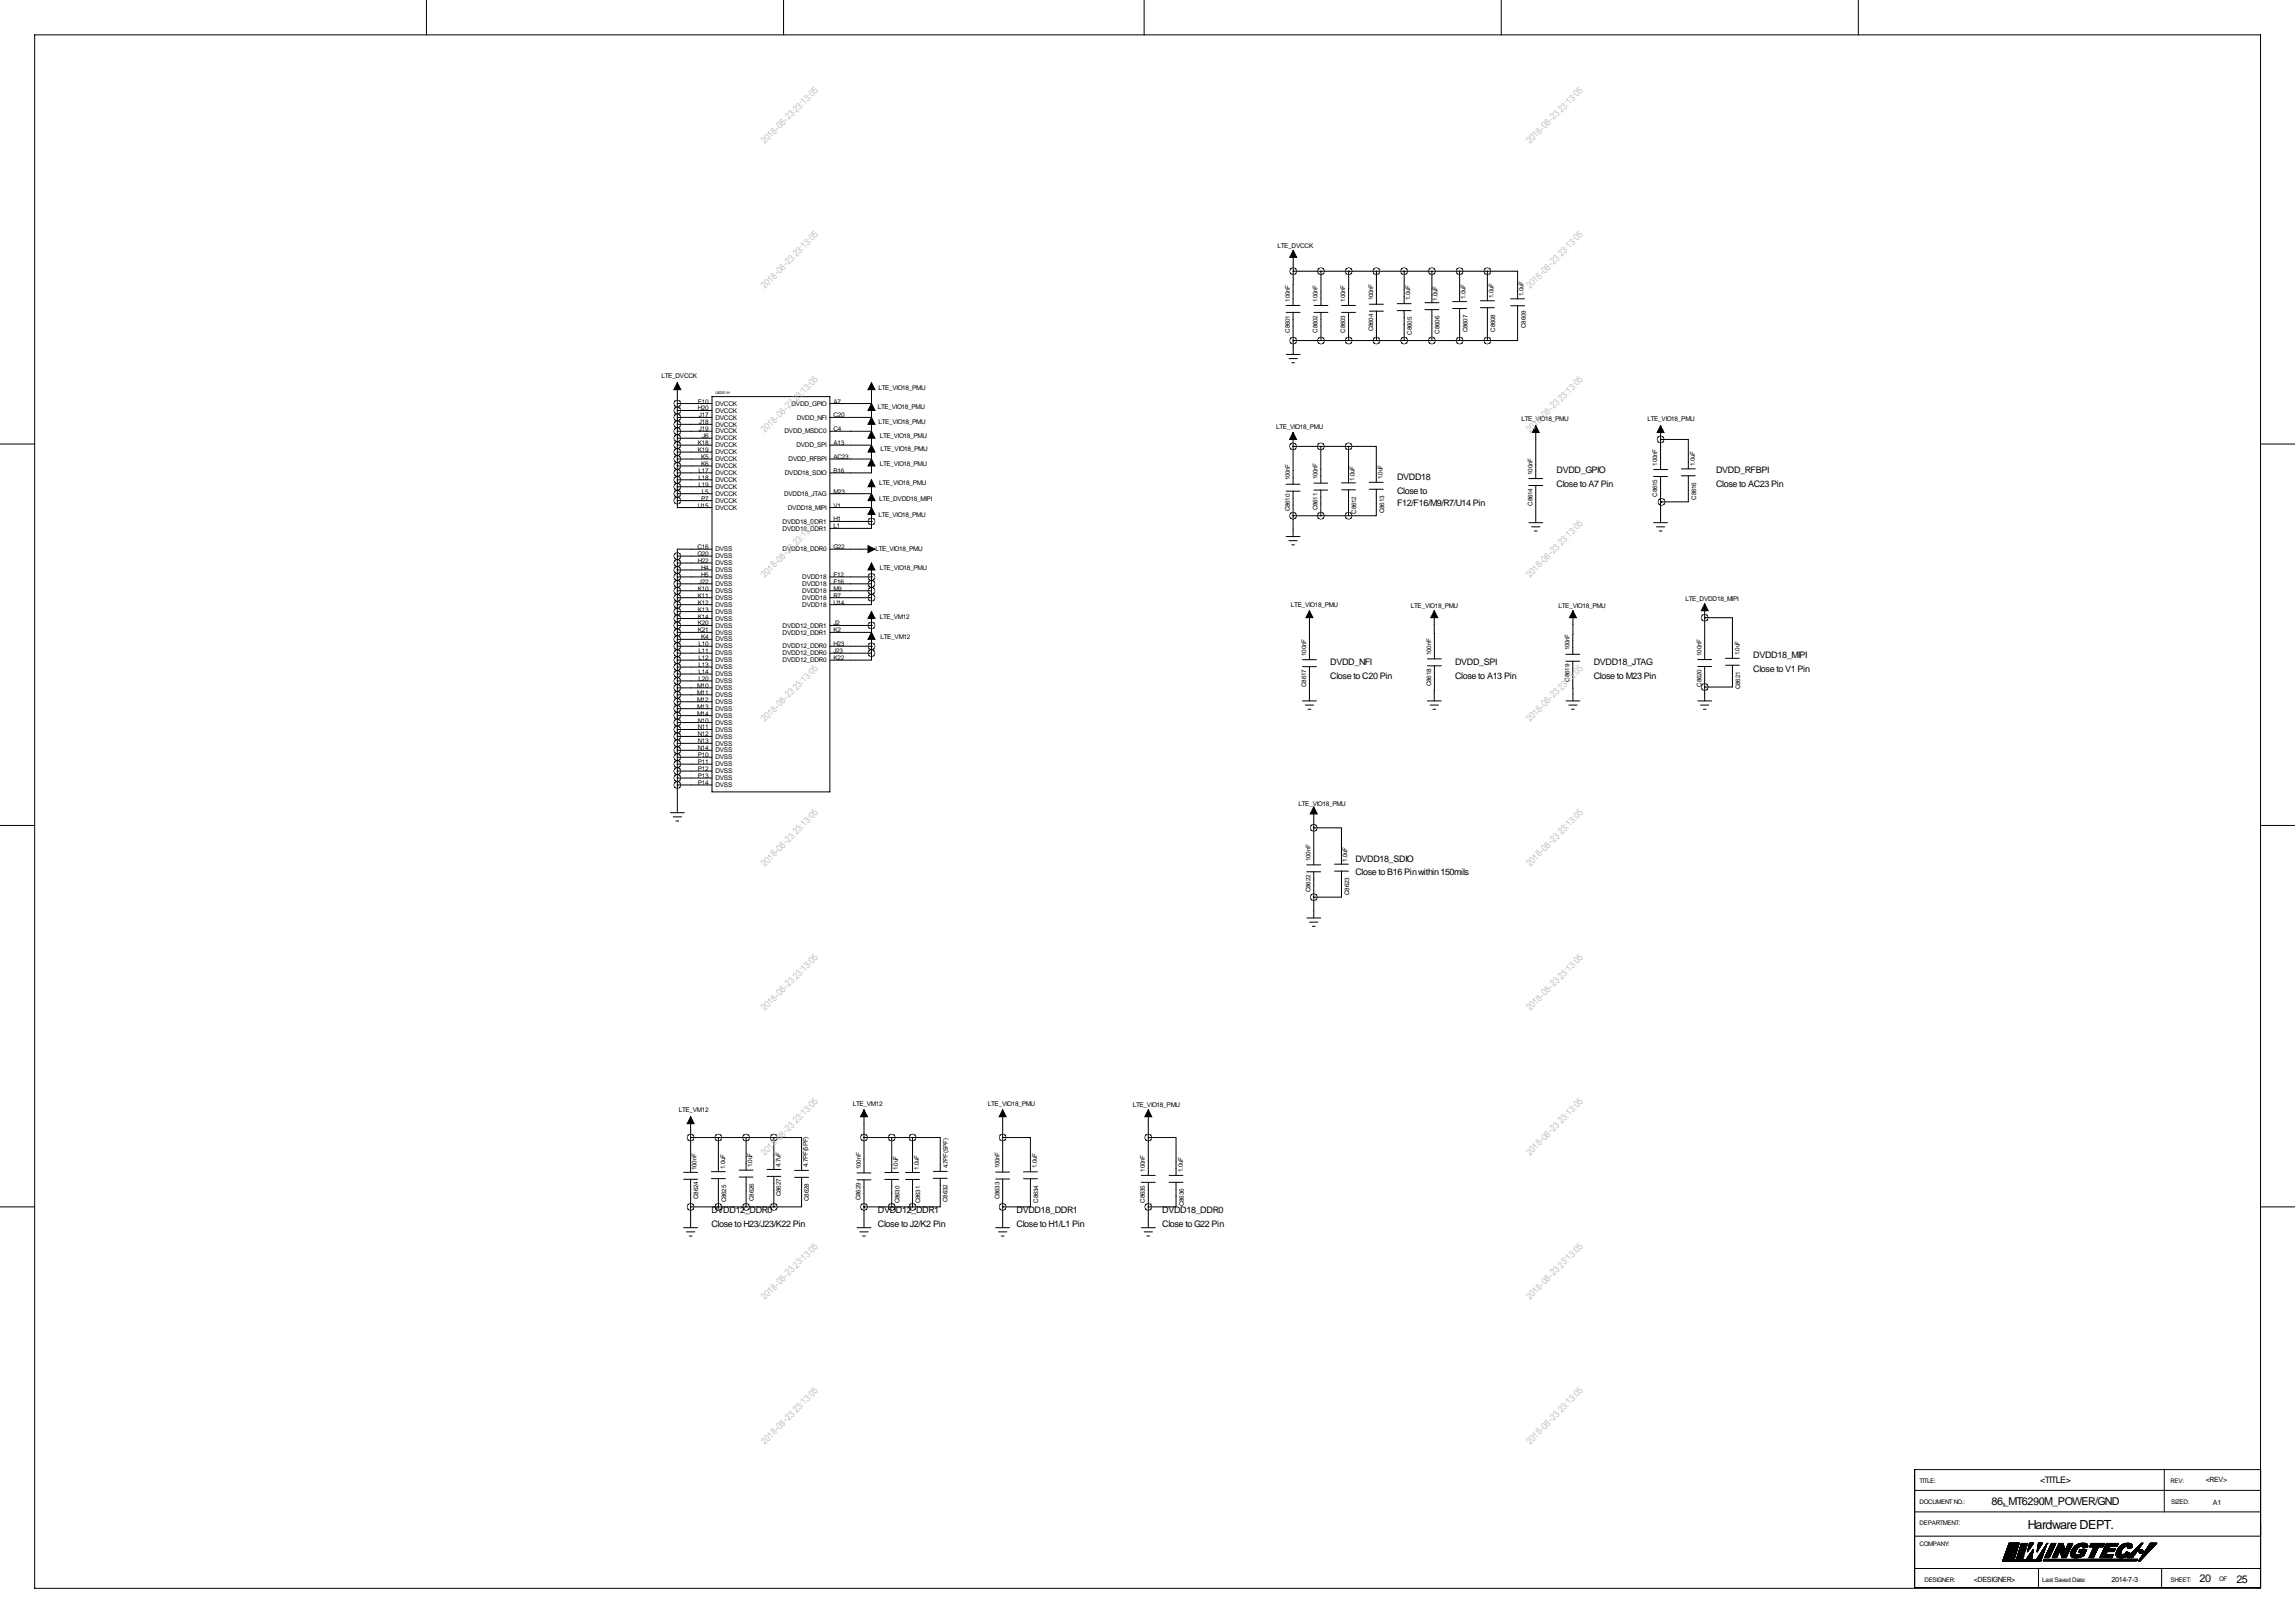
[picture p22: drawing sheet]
<svg xmlns="http://www.w3.org/2000/svg" width="841mm" height="594mm" viewBox="0 0 841 594" stroke-linecap="round" stroke-linejoin="round" font-family="sans-serif">
<defs><g id="words">
<text font-size="4.6" x="742.7" y="560.1">Hardware DEPT.</text>
<g font-size="4">
<text x="729.5" y="551.3">86_MT6290M_POWER/GND</text>
<text x="805.7" y="579.4">20</text>
<text x="819.2" y="579.7">25</text>
</g>
<g font-size="3.5" fill="#c0c0c0">
<text x="280.2" y="52.9" transform="rotate(-45 280.2 52.9)">2018-08-23 23:13:05</text>
<text x="560.4" y="52.9" transform="rotate(-45 560.4 52.9)">2018-08-23 23:13:05</text>
<text x="280.2" y="105.8" transform="rotate(-45 280.2 105.8)">2018-08-23 23:13:05</text>
<text x="560.4" y="105.8" transform="rotate(-45 560.4 105.8)">2018-08-23 23:13:05</text>
<text x="280.2" y="158.8" transform="rotate(-45 280.2 158.8)">2018-08-23 23:13:05</text>
<text x="560.4" y="158.8" transform="rotate(-45 560.4 158.8)">2018-08-23 23:13:05</text>
<text x="280.2" y="211.7" transform="rotate(-45 280.2 211.7)">2018-08-23 23:13:05</text>
<text x="560.4" y="211.7" transform="rotate(-45 560.4 211.7)">2018-08-23 23:13:05</text>
<text x="280.2" y="264.6" transform="rotate(-45 280.2 264.6)">2018-08-23 23:13:05</text>
<text x="560.4" y="264.6" transform="rotate(-45 560.4 264.6)">2018-08-23 23:13:05</text>
<text x="280.2" y="317.5" transform="rotate(-45 280.2 317.5)">2018-08-23 23:13:05</text>
<text x="560.4" y="317.5" transform="rotate(-45 560.4 317.5)">2018-08-23 23:13:05</text>
<text x="280.2" y="370.4" transform="rotate(-45 280.2 370.4)">2018-08-23 23:13:05</text>
<text x="560.4" y="370.4" transform="rotate(-45 560.4 370.4)">2018-08-23 23:13:05</text>
<text x="280.2" y="423.3" transform="rotate(-45 280.2 423.3)">2018-08-23 23:13:05</text>
<text x="560.4" y="423.3" transform="rotate(-45 560.4 423.3)">2018-08-23 23:13:05</text>
<text x="280.2" y="476.2" transform="rotate(-45 280.2 476.2)">2018-08-23 23:13:05</text>
<text x="560.4" y="476.2" transform="rotate(-45 560.4 476.2)">2018-08-23 23:13:05</text>
<text x="280.2" y="529.2" transform="rotate(-45 280.2 529.2)">2018-08-23 23:13:05</text>
<text x="560.4" y="529.2" transform="rotate(-45 560.4 529.2)">2018-08-23 23:13:05</text>
</g>
<g font-size="3.3">
<text x="570.2" y="173.3">DVDD_GPIO</text>
<text x="628.6" y="173.3">DVDD_RFBPI</text>
<text x="511.8" y="175.9">DVDD18</text>
<text x="570.2" y="178.4">Close to A7 Pin</text>
<text x="628.6" y="178.4">Close to AC23 Pin</text>
<text x="511.8" y="180.9">Close to</text>
<text x="511.8" y="185.3">F12/F16/M9/R7/U14 Pin</text>
<text x="487.3" y="243.7">DVDD_NFI</text>
<text x="533" y="243.7">DVDD_SPI</text>
<text x="583.8" y="243.7">DVDD18_JTAG</text>
<text x="642.2" y="241.1">DVDD18_MIPI</text>
<text x="487.3" y="248.8">Close to C20 Pin</text>
<text x="533" y="248.8">Close to A13 Pin</text>
<text x="583.8" y="248.8">Close to M23 Pin</text>
<text x="642.2" y="246.2">Close to V1 Pin</text>
<text x="496.5" y="315.6">DVDD18_SDIO</text>
<text x="496.5" y="320.6">Close to B16 Pin within 150mils</text>
<text x="260.6" y="444.2">DVDD12_DDR0</text>
<text x="260.6" y="449.3">Close to H23/J23/K22 Pin</text>
<text x="321.6" y="444.2">DVDD12_DDR1</text>
<text x="321.6" y="449.3">Close to J2/K2 Pin</text>
<text x="372.4" y="444.2">DVDD18_DDR1</text>
<text x="372.4" y="449.3">Close to H1/L1 Pin</text>
<text x="425.7" y="444.2">DVDD18_DDR0</text>
<text x="425.7" y="449.3">Close to G22 Pin</text>
<text x="747.3" y="543.2">&lt;TITLE&gt;</text>
</g>
<g font-size="2.6">
<text x="808" y="542.9">&lt;REV&gt;</text>
<text x="810.6" y="551.1">A1</text>
<text x="723" y="579.3">&lt;DESIGNER&gt;</text>
<text x="773.4" y="579.3">2014-7-3</text>
</g>
<g font-size="2.4">
<text x="468" y="90.8">LTE_DVCCK</text>
<text x="242.3" y="138.4">LTE_DVCCK</text>
<text x="321.8" y="142.8">LTE_VIO18_PMU</text>
<text x="255.6" y="147.8">E10</text>
<text x="262.1" y="148.6">DVCCK</text>
<text x="289.9" y="148.6">DVDD_GPIO</text>
<text x="305.3" y="147.8">A7</text>
<text x="321.5" y="149.9">LTE_VIO18_PMU</text>
<text x="255.6" y="150.3">H20</text>
<text x="256" y="152.9">J17</text>
<text x="256" y="155.4">J18</text>
<text x="262.1" y="151.1">DVCCK</text>
<text x="262.1" y="153.7">DVCCK</text>
<text x="291.8" y="153.7">DVDD_NFI</text>
<text x="305.3" y="152.9">C20</text>
<text x="321.8" y="155.5">LTE_VIO18_PMU</text>
<text x="557.3" y="154.1">LTE_VIO18_PMU</text>
<text x="603.5" y="154.4">LTE_VIO18_PMU</text>
<text x="256" y="158">J19</text>
<text x="257.2" y="160.5">J6</text>
<text x="262.1" y="156.2">DVCCK</text>
<text x="262.1" y="158.7">DVCCK</text>
<text x="262.1" y="161.3">DVCCK</text>
<text x="287.4" y="158.7">DVDD_MSDC0</text>
<text x="305.3" y="158">C4</text>
<text x="322.3" y="160.5">LTE_VIO18_PMU</text>
<text x="467.4" y="157">LTE_VIO18_PMU</text>
<text x="255.6" y="163">K18</text>
<text x="255.6" y="165.6">K19</text>
<text x="262.1" y="163.8">DVCCK</text>
<text x="262.1" y="166.4">DVCCK</text>
<text x="291.7" y="163.8">DVDD_SPI</text>
<text x="305.3" y="163">A13</text>
<text x="322.5" y="165.1">LTE_VIO18_PMU</text>
<text x="255.9" y="173.2">L17</text>
<text x="256.8" y="168.1">K5</text>
<text x="256.8" y="170.7">K6</text>
<text x="262.1" y="168.9">DVCCK</text>
<text x="262.1" y="171.4">DVCCK</text>
<text x="262.1" y="174">DVCCK</text>
<text x="287.5" y="174">DVDD18_SDIO</text>
<text x="288.9" y="168.9">DVDD_RFBPI</text>
<text x="305.3" y="173.2">B16</text>
<text x="305.3" y="168.1">AC23</text>
<text x="322.3" y="170.7">LTE_VIO18_PMU</text>
<text x="255.9" y="175.7">L18</text>
<text x="255.9" y="178.3">L19</text>
<text x="262.1" y="176.5">DVCCK</text>
<text x="262.1" y="179.1">DVCCK</text>
<text x="322" y="177.6">LTE_VIO18_PMU</text>
<text x="255.6" y="185.9">U15</text>
<text x="256.8" y="183.4">P7</text>
<text x="257.1" y="180.8">L5</text>
<text x="262.1" y="181.6">DVCCK</text>
<text x="262.1" y="184.1">DVCCK</text>
<text x="287.2" y="181.6">DVDD18_JTAG</text>
<text x="305.3" y="180.8">M23</text>
<text x="305.3" y="185.9">V1</text>
<text x="322" y="183.7">LTE_DVDD18_MIPI</text>
<text x="262.1" y="186.7">DVCCK</text>
<text x="286.7" y="191.8">DVDD18_DDR1</text>
<text x="288.6" y="186.7">DVDD18_MIPI</text>
<text x="305.3" y="191">H1</text>
<text x="321.8" y="189.2">LTE_VIO18_PMU</text>
<text x="286.7" y="194.3">DVDD18_DDR1</text>
<text x="305.3" y="193.5">L1</text>
<text x="255.5" y="201.1">C16</text>
<text x="255.5" y="203.7">G20</text>
<text x="262.1" y="201.9">DVSS</text>
<text x="286.7" y="201.9">DVDD18_DDR0</text>
<text x="305.3" y="201.1">G22</text>
<text x="320.7" y="201.9">LTE_VIO18_PMU</text>
<text x="255.6" y="206.2">H22</text>
<text x="256.8" y="208.8">H4</text>
<text x="262.1" y="204.5">DVSS</text>
<text x="262.1" y="207">DVSS</text>
<text x="262.1" y="209.5">DVSS</text>
<text x="322.3" y="208.8">LTE_VIO18_PMU</text>
<text x="256" y="213.8">J22</text>
<text x="256.8" y="211.3">H5</text>
<text x="262.1" y="212.1">DVSS</text>
<text x="262.1" y="214.6">DVSS</text>
<text x="293.9" y="212.1">DVDD18</text>
<text x="293.9" y="214.6">DVDD18</text>
<text x="305.3" y="211.3">F12</text>
<text x="305.3" y="213.8">F16</text>
<text x="255.6" y="216.4">K10</text>
<text x="255.6" y="218.9">K11</text>
<text x="255.6" y="221.5">K12</text>
<text x="262.1" y="217.2">DVSS</text>
<text x="262.1" y="219.7">DVSS</text>
<text x="293.9" y="217.2">DVDD18</text>
<text x="293.9" y="219.7">DVDD18</text>
<text x="305.3" y="216.4">M9</text>
<text x="305.3" y="218.9">R7</text>
<text x="305.3" y="221.5">U14</text>
<text x="617.4" y="220">LTE_DVDD18_MIPI</text>
<text x="255.6" y="224">K13</text>
<text x="255.6" y="226.5">K14</text>
<text x="262.1" y="222.2">DVSS</text>
<text x="262.1" y="224.8">DVSS</text>
<text x="262.1" y="227.3">DVSS</text>
<text x="293.9" y="222.2">DVDD18</text>
<text x="322.3" y="226.6">LTE_VM12</text>
<text x="472.9" y="222.3">LTE_VIO18_PMU</text>
<text x="516.8" y="222.8">LTE_VIO18_PMU</text>
<text x="570.9" y="222.5">LTE_VIO18_PMU</text>
<text x="255.6" y="229.1">K20</text>
<text x="255.6" y="231.6">K21</text>
<text x="262.1" y="229.9">DVSS</text>
<text x="262.1" y="232.4">DVSS</text>
<text x="286.7" y="229.9">DVDD12_DDR1</text>
<text x="286.7" y="232.4">DVDD12_DDR1</text>
<text x="305.3" y="229.1">J2</text>
<text x="305.3" y="231.6">K2</text>
<text x="322.5" y="234">LTE_VM12</text>
<text x="255.9" y="236.7">L10</text>
<text x="255.9" y="239.2">L11</text>
<text x="256.8" y="234.2">K4</text>
<text x="262.1" y="234.9">DVSS</text>
<text x="262.1" y="237.5">DVSS</text>
<text x="286.7" y="237.5">DVDD12_DDR0</text>
<text x="305.3" y="236.7">H23</text>
<text x="305.3" y="239.2">J23</text>
<text x="255.9" y="241.8">L12</text>
<text x="255.9" y="244.3">L13</text>
<text x="262.1" y="240">DVSS</text>
<text x="262.1" y="242.6">DVSS</text>
<text x="262.1" y="245.1">DVSS</text>
<text x="286.7" y="240">DVDD12_DDR0</text>
<text x="286.7" y="242.6">DVDD12_DDR0</text>
<text x="305.3" y="241.8">K22</text>
<text x="255.3" y="251.9">M10</text>
<text x="255.9" y="246.9">L14</text>
<text x="255.9" y="249.4">L20</text>
<text x="262.1" y="247.6">DVSS</text>
<text x="262.1" y="250.2">DVSS</text>
<text x="255.3" y="254.5">M11</text>
<text x="255.3" y="257">M12</text>
<text x="262.1" y="252.7">DVSS</text>
<text x="262.1" y="255.3">DVSS</text>
<text x="262.1" y="257.8">DVSS</text>
<text x="255.3" y="259.6">M13</text>
<text x="255.3" y="262.1">M14</text>
<text x="262.1" y="260.3">DVSS</text>
<text x="262.1" y="262.9">DVSS</text>
<text x="255.6" y="264.6">N10</text>
<text x="255.6" y="267.2">N11</text>
<text x="255.6" y="269.7">N12</text>
<text x="262.1" y="265.4">DVSS</text>
<text x="262.1" y="268">DVSS</text>
<text x="255.6" y="272.3">N13</text>
<text x="255.6" y="274.8">N14</text>
<text x="262.1" y="270.5">DVSS</text>
<text x="262.1" y="273">DVSS</text>
<text x="262.1" y="275.6">DVSS</text>
<text x="255.6" y="277.3">P10</text>
<text x="255.6" y="279.9">P11</text>
<text x="262.1" y="278.1">DVSS</text>
<text x="262.1" y="280.7">DVSS</text>
<text x="255.6" y="282.4">P12</text>
<text x="255.6" y="285">P13</text>
<text x="255.6" y="287.5">P14</text>
<text x="262.1" y="283.2">DVSS</text>
<text x="262.1" y="285.7">DVSS</text>
<text x="262.1" y="288.3">DVSS</text>
<text x="475.7" y="295.2">LTE_VIO18_PMU</text>
<text x="248.6" y="407.4">LTE_VM12</text>
<text x="312.4" y="404.9">LTE_VM12</text>
<text x="361.9" y="405.1">LTE_VIO18_PMU</text>
<text x="415" y="405.4">LTE_VIO18_PMU</text>
</g>
<g font-size="2.3">
<text x="472.4" y="110.5" transform="rotate(-90 472.4 110.5)">100nF</text>
<text x="482.7" y="110.5" transform="rotate(-90 482.7 110.5)">100nF</text>
<text x="492.8" y="110.5" transform="rotate(-90 492.8 110.5)">100nF</text>
<text x="503" y="110" transform="rotate(-90 503 110)">100nF</text>
<text x="516.6" y="109.9" transform="rotate(-90 516.6 109.9)">1.0uF</text>
<text x="526.6" y="110.1" transform="rotate(-90 526.6 110.1)">1.0uF</text>
<text x="536.8" y="109.5" transform="rotate(-90 536.8 109.5)">1.0uF</text>
<text x="547.1" y="109.1" transform="rotate(-90 547.1 109.1)">1.0uF</text>
<text x="558.1" y="108.4" transform="rotate(-90 558.1 108.4)">1.0uF</text>
<text x="472.4" y="121.9" transform="rotate(-90 472.4 121.9)">C8601</text>
<text x="482.7" y="121.9" transform="rotate(-90 482.7 121.9)">C8602</text>
<text x="492.8" y="121.9" transform="rotate(-90 492.8 121.9)">C8603</text>
<text x="503" y="121.4" transform="rotate(-90 503 121.4)">C8604</text>
<text x="517.2" y="122.5" transform="rotate(-90 517.2 122.5)">C8605</text>
<text x="527.4" y="122.2" transform="rotate(-90 527.4 122.2)">C8606</text>
<text x="537.5" y="121.8" transform="rotate(-90 537.5 121.8)">C8607</text>
<text x="547.7" y="121.4" transform="rotate(-90 547.7 121.4)">C8608</text>
<text x="558.9" y="120.1" transform="rotate(-90 558.9 120.1)">C8609</text>
<text x="561.3" y="173.9" transform="rotate(-90 561.3 173.9)">100nF</text>
<text x="607.1" y="170.6" transform="rotate(-90 607.1 170.6)">100nF</text>
<text x="620.8" y="170.6" transform="rotate(-90 620.8 170.6)">1.0uF</text>
<text x="472.4" y="176" transform="rotate(-90 472.4 176)">100nF</text>
<text x="482.6" y="175.6" transform="rotate(-90 482.6 175.6)">100nF</text>
<text x="496.1" y="176" transform="rotate(-90 496.1 176)">1.0uF</text>
<text x="506.4" y="175.6" transform="rotate(-90 506.4 175.6)">1.0uF</text>
<text x="561.3" y="185.3" transform="rotate(-90 561.3 185.3)">C8614</text>
<text x="607.1" y="181.9" transform="rotate(-90 607.1 181.9)">C8615</text>
<text x="621.3" y="183" transform="rotate(-90 621.3 183)">C8616</text>
<text x="472.4" y="187.3" transform="rotate(-90 472.4 187.3)">C8610</text>
<text x="482.6" y="186.9" transform="rotate(-90 482.6 186.9)">C8611</text>
<text x="496.8" y="188.1" transform="rotate(-90 496.8 188.1)">C8612</text>
<text x="507" y="187.9" transform="rotate(-90 507 187.9)">C8613</text>
<text x="524.2" y="239.9" transform="rotate(-90 524.2 239.9)">100nF</text>
<text x="574.9" y="238.2" transform="rotate(-90 574.9 238.2)">100nF</text>
<text x="478.4" y="240.2" transform="rotate(-90 478.4 240.2)">100nF</text>
<text x="623.2" y="240.2" transform="rotate(-90 623.2 240.2)">100nF</text>
<text x="637.2" y="240" transform="rotate(-90 637.2 240)">1.0uF</text>
<text x="478.4" y="251.6" transform="rotate(-90 478.4 251.6)">C8617</text>
<text x="524.2" y="251.3" transform="rotate(-90 524.2 251.3)">C8618</text>
<text x="574.9" y="249.6" transform="rotate(-90 574.9 249.6)">C8619</text>
<text x="623.2" y="251.5" transform="rotate(-90 623.2 251.5)">C8620</text>
<text x="637.4" y="252.4" transform="rotate(-90 637.4 252.4)">C8621</text>
<text x="480" y="315.4" transform="rotate(-90 480 315.4)">100nF</text>
<text x="493.5" y="315.6" transform="rotate(-90 493.5 315.6)">1.0uF</text>
<text x="480" y="326.7" transform="rotate(-90 480 326.7)">C8622</text>
<text x="494.2" y="327.8" transform="rotate(-90 494.2 327.8)">C8623</text>
<text x="255.1" y="428.5" transform="rotate(-90 255.1 428.5)">100nF</text>
<text x="265.6" y="428.2" transform="rotate(-90 265.6 428.2)">1.0uF</text>
<text x="275.5" y="427.5" transform="rotate(-90 275.5 427.5)">1.0uF</text>
<text x="285.9" y="427.4" transform="rotate(-90 285.9 427.4)">4.7uF</text>
<text x="296" y="427.4" transform="rotate(-90 296 427.4)">4.7PF(5PF)</text>
<text x="315.3" y="428.2" transform="rotate(-90 315.3 428.2)">100nF</text>
<text x="328.8" y="428.7" transform="rotate(-90 328.8 428.7)">1.0uF</text>
<text x="336.6" y="428.4" transform="rotate(-90 336.6 428.4)">1.0uF</text>
<text x="347.2" y="427.9" transform="rotate(-90 347.2 427.9)">4.7PF(5PF)</text>
<text x="366.1" y="427.9" transform="rotate(-90 366.1 427.9)">100nF</text>
<text x="379.7" y="427.8" transform="rotate(-90 379.7 427.8)">1.0uF</text>
<text x="419.4" y="429.1" transform="rotate(-90 419.4 429.1)">100nF</text>
<text x="433.2" y="429.2" transform="rotate(-90 433.2 429.2)">1.0uF</text>
<text x="255.7" y="439.1" transform="rotate(-90 255.7 439.1)">C8624</text>
<text x="266" y="440.4" transform="rotate(-90 266 440.4)">C8625</text>
<text x="276.1" y="439.9" transform="rotate(-90 276.1 439.9)">C8626</text>
<text x="286" y="438.1" transform="rotate(-90 286 438.1)">C8627</text>
<text x="296.3" y="439.9" transform="rotate(-90 296.3 439.9)">C8628</text>
<text x="315.3" y="439.6" transform="rotate(-90 315.3 439.6)">C8629</text>
<text x="329.5" y="440.7" transform="rotate(-90 329.5 440.7)">C8630</text>
<text x="337.1" y="440.7" transform="rotate(-90 337.1 440.7)">C8631</text>
<text x="347.1" y="440.2" transform="rotate(-90 347.1 440.2)">C8632</text>
<text x="366.1" y="439.3" transform="rotate(-90 366.1 439.3)">C8633</text>
<text x="380.3" y="440.5" transform="rotate(-90 380.3 440.5)">C8634</text>
<text x="419.4" y="440.5" transform="rotate(-90 419.4 440.5)">C8635</text>
<text x="433.6" y="441.8" transform="rotate(-90 433.6 441.8)">C8636</text>
<text x="703.1" y="543.3">TITLE:</text>
<text x="795.1" y="543.1">REV:</text>
<text x="703.1" y="550.9">DOCUMENT NO.:</text>
<text x="795.3" y="550.9">SIZED:</text>
<text x="703.1" y="558.6">DEPARTMENT:</text>
<text x="703.1" y="566.2">COMPANY:</text>
<text x="704.9" y="579.4">DESIGNER:</text>
<text x="748.1" y="579.4">Last Saved Date:</text>
<text x="795.1" y="579.4">SHEET:</text>
<text x="812.9" y="579.1">OF</text>
</g>
<text font-size="1.4" x="262.1" y="144.2">U8201-H</text>
</g></defs>
<circle cx="734.1" cy="551.3" r=".15" fill="#000"/>
<g fill="none" stroke="#000" stroke-width=".37">
<path d="M12.7 12.8h815.3v568.9h-815.3zM156.2 .1v12.7M287 .1v12.7M419.1 .1v12.7M549.9 .1v12.7M680.7 .1v12.7M473.7 99.3v12.6M473.7 91.7v7.6M473.7 99.3h71.1M483.9 99.3v12.6M494 99.3v12.6M504.2 99.3v12.1"/>
<path d="M514.3 99.3v11.9M524.5 99.3v11.6M534.7 99.3v11.2M544.8 99.3h11.1v10.1M544.8 99.3v10.9M471.1 114.4h5.1M471.1 111.9h5.1M473.7 114.4v10.3M481.3 114.4h5.1M481.3 111.9h5.1M483.9 114.4v10.3M491.4 114.4h5.1"/>
<path d="M491.4 111.9h5.1M494 114.4v10.3M501.6 114h5.1M501.6 111.4h5.1M504.2 114v10.7M511.8 113.8h5.1M511.8 111.2h5.1M514.3 113.8v10.9M522 113.4h5M522 110.9h5M524.5 113.4v11.3M532.1 113h5.1"/>
<path d="M532.1 110.5h5.1M534.7 113v11.7M542.3 112.7h5.1M542.3 110.2h5.1M544.8 112.7v12M553.4 112h5M553.4 109.4h5M555.9 112v12.7h-11.1M471.2 129.8h5M472.2 131.3h3M473.2 132.9h1M473.7 124.7v5.1"/>
<path d="M473.7 124.7h71.1M248.1 147.8h12.7M248.1 150.3h12.7M248.1 152.9h12.7M248.1 155.4h12.7M248.1 158h12.7M248.1 140.2v43.2M260.8 145.3h43.2v144.7h-43.2zM304 152.9h15.2M304 158h15.2M319.2 140.2v7.6h-15.2M319.2 147.8v25.4h-15.2"/>
<path d="M473.7 158.4v19M562.6 155.9v19.4M608.3 155.9v16.1M0 162.6h12.7M248.1 160.5h12.7M248.1 163h12.7M248.1 165.6h12.7M248.1 168.1h12.7M248.1 170.7h12.7M248.1 173.2h12.7M248.1 175.7h12.7M248.1 178.3h12.7"/>
<path d="M304 163h15.2M304 168.1h15.2M319.2 175.7v15.3M471.1 179.9h5.1M471.1 177.4h5.1M473.7 163.5h.1M473.7 179.9v16.6M473.7 163.5h20.3M481.3 179.5h5.1M481.3 177h5.1M483.8 163.5v13.5M483.8 179.5v9.4"/>
<path d="M491.4 179.4h5.1M491.4 176.9h5.1M494 163.5h10.1v13.2M494 163.5v13.4M494 179.4v9.5M501.6 179.2h5.1M501.6 176.7h5.1M504.1 179.2v9.7h-10.1M560 177.8h5.1M560 175.3h5.1M562.6 177.8v13.6M605.7 174.5h5.1"/>
<path d="M605.7 172h5.1M608.3 161h10.1v10.7M608.3 161h.1M608.3 174.5v9.3h.3M615.9 174.3h5.1M615.9 171.7h5.1M618.4 174.3v9.5h-9.8M828 162.6h12.7M248.1 183.4v2.5h12.7M248.1 180.8h12.7M248.1 183.4h12.7M304 180.8h15.2"/>
<path d="M304 185.9h15.2M304 191h15.2M319.2 191v2.5h-15.2M319.2 191h.1M471.1 196.5h5.1M472.1 198h3.1M473.2 199.6h1M473.7 188.9h20.3M560 191.4h5.1M561 193h3.1M562.1 194.5h1M605.7 191.4h5.1"/>
<path d="M606.8 193h3M607.8 194.5h1M608.6 183.8h-.3v7.6M248.1 203.7h12.7M248.1 206.2h12.7M248.1 208.8h12.7M248.1 211.3h12.7M248.1 213.8h12.7M248.1 216.4h12.7M248.1 218.9h12.7M248.1 203.7v94M260.8 201.1h-12.7v2.6"/>
<path d="M304 201.1h16.5M304 211.3h15.2M304 213.8h15.2M304 216.4h15.2M304 218.9h15.2M319.2 218.9v2.6h-15.2M319.2 211.3h.1M319.2 206.2v12.7M248.1 221.5h12.7M248.1 224h12.7M248.1 226.5h12.7M248.1 229.1h12.7"/>
<path d="M248.1 231.6h12.7M248.1 234.2h12.7M248.1 236.7h12.7M248.1 239.2h12.7M304 229.1h15.2M304 236.7h15.2M304 239.2h15.2M319.2 236.7h.1M319.2 239.2v2.6h-15.2M319.2 229.1v2.5h-15.2M319.2 229.1h.1M319.2 224v5.1"/>
<path d="M319.2 231.6v7.6M479.7 223.7v17.9M525.4 223.7v17.6M573.6 239.6h5.1M576.2 223.7l-.1 15.9M624.4 226.2h10.2v14.9M624.4 226.2h.1M624.4 221.2v20.4M248.1 241.8h12.7M248.1 244.3h12.7M248.1 246.9h12.7M248.1 249.4h12.7"/>
<path d="M248.1 251.9h12.7M248.1 254.5h12.7M248.1 257h12.7M248.1 259.6h12.7M477.1 244.2h5.1M477.1 241.6h5.1M477.1 256.7h5.1M478.1 258.2h3.1M479.1 259.8h1.1M479.7 244.2v12.5M522.8 256.7h5.1M522.9 243.9h5.1"/>
<path d="M522.9 241.3h5.1M523.8 258.2h3.1M524.9 259.8h1M525.4 243.9v12.8M573.6 242.2h5.1M573.6 256.7h5.1M574.6 258.2h3.1M575.7 259.8h1M576.1 242.2l.1 14.5M621.9 244.1h5.1M621.9 241.6h5.1M621.9 256.7h5.1"/>
<path d="M622.9 258.2h3.1M623.9 259.8h1M624.4 244.1v12.6M632.1 243.7h5M632.1 241.1h5M634.6 243.7v7.9h-10.2M248.1 262.1h12.7M248.1 264.6h12.7M248.1 267.2h12.7M248.1 269.7h12.7M248.1 272.3h12.7M248.1 274.8h12.7"/>
<path d="M248.1 277.3h12.7M248.1 279.9h12.7M245.6 297.7h5M246.6 299.2h3M248.1 282.4h12.7M248.1 285h12.7M248.1 287.5h12.7M481.2 295.6v21.2M0 302.3h12.7M247.6 300.7h1M478.7 319.3h5.1M478.7 316.8h5.1"/>
<path d="M481.2 303.2h10.2v13.3M481.2 319.3v16.9M488.8 319h5.1M488.8 316.5h5.1M491.4 319v9.6h-10.2M828 302.3h12.7M478.7 336.2h5.1M479.7 337.7h3.1M480.7 339.3h1M253 409v20.4M253 416.6h30.5M263.1 416.6v12.5"/>
<path d="M273.3 416.6v12M283.5 416.6h10.1v12.1M283.5 416.6v11.7M316.5 406.5v23.1M316.5 416.6h17.8M326.6 416.6v12.8M334.3 416.6h10.1v12.4M334.3 416.6v12.8M367.3 416.6h10.1v12.6M367.3 406.5v22.8M420.6 416.6h10.2v13.9M420.6 406.5v24"/>
<path d="M250.4 431.9h5.1M250.4 429.4h5.1M253 431.9v17.8M260.6 431.7h5.1M260.6 429.1h5.1M263.1 431.7v10.3M270.8 431.1h5M270.8 428.6h5M273.3 431.1v10.9M280.9 430.9h5.1M280.9 428.3h5.1M283.5 430.9v11.1"/>
<path d="M291.1 431.2h5.1M291.1 428.7h5.1M293.6 431.2v10.8h-10.1M313.9 432.1h5.1M313.9 429.6h5.1M316.5 432.1v17.6M324.1 432h5.1M324.1 429.4h5.1M326.6 432v10M331.7 432h5.1M331.7 429.4h5.1M334.3 432v10"/>
<path d="M341.9 431.6h5.1M341.9 429h5.1M344.4 431.6v10.4h-10.1M364.7 431.8h5.1M364.7 429.3h5.1M367.3 431.8v17.9M374.9 431.7h5.1M374.9 429.2h5.1M377.4 431.7v10.3h-10.1M418.1 433h5.1M418.1 430.5h5.1M420.6 433v16.7"/>
<path d="M428.2 433h5.1M428.2 430.5h5.1M430.8 433v9h-10.2M0 442h12.7M250.4 449.7h5.1M251.5 451.2h3M252.5 452.7h1M253 442h30.5M313.9 449.7h5.1M315 451.2h3M316 452.7h1M316.5 442h17.8"/>
<path d="M364.7 449.7h5.1M365.8 451.2h3M366.8 452.7h1M418.1 449.7h5.1M419.1 451.2h3M420.1 452.7h1M828 442h12.7M701.3 538.2h126.8v43.2h-126.8zM792.8 538.2v15.5M701.3 553.7h126.8M701.3 545.9h126.8M733.8 550.8h.1"/>
<path d="M701.3 574.5h126.8M701.3 562.6h126.8M733.6 571.8h14M733.6 571.7h14M733.6 571.6h14M733.7 571.5h13.9M733.7 571.4h14M733.8 571.2h14M733.8 571.1h4M733.9 570.9h4M733.9 570.8h4M734 570.7h3.9"/>
<path d="M734 570.7h4M734 570.5h4M734.1 570.4h3.9M734.1 570.2h4M734.2 570.1h3.9M734.3 569.8h3.9M734.3 569.7h3.9M734.3 569.6h4M734.4 569.4h3.9M734.5 569.3h3.9M734.5 569.2h3.9M734.6 568.9h3.9"/>
<path d="M734.7 568.8h3.8M734.7 568.6h3.9M734.7 568.5h3.9M734.8 568.4h3.9M734.8 568.3h3.9M734.8 568.2h3.9M734.9 568.1h3.8M734.9 568h3.9M735 567.9h3.8M735 567.8h3.8M735.1 567.6h3.8M735.1 567.5h3.8"/>
<path d="M735.1 567.4h3.8M735.2 567.3h3.8M735.2 567.1h3.8M735.3 566.9h3.8M735.4 566.7h3.8M735.5 566.5h3.7M735.5 566.3h3.8M735.6 566.1h3.8M735.6 566h3.8M735.7 565.8h3.7M735.7 565.7h3.8M735.8 565.6h3.7"/>
<path d="M735.8 565.5h3.7M735.9 565.3h3.7M735.9 565.2h3.7M735.9 565.1h3.7M737.9 571h-4M738.1 570.3l-4 .1M738.1 570.1l-4 .1M738.2 569.9l-4 .1M738.3 569.5h-3.9M738.4 569.1l-3.9 .1M738.5 569l-4 .1M738.5 568.8l-3.9 .1"/>
<path d="M738.6 571.1h.3M738.6 568.7h-3.9M738.6 570.8h2.5M738.7 570.6h.4M738.8 570.4h2.5M738.8 568l-3.9 .1M738.9 567.7h-3.9M739 569.8h.1M739 569.7h1.7M739 567.2l-3.8 .1M739.1 569.4h.3M739.1 567h-3.8"/>
<path d="M739.1 569.2h1.9M739.1 566.8l-3.8 .1M739.2 566.7l-3.9 .1M739.2 566.5l-3.8 .1M739.3 568.8h2.2M739.3 566.4h-3.8M739.3 568.7h2.5M739.3 566.2h-3.8M739.4 568.3h2.4M739.4 568.3h2.5M739.5 565.7l-3.8 .1M739.6 567.9h2.4"/>
<path d="M739.6 567.8h2.5M739.6 565.4h-3.8M739.7 570.1l-.9 .1M739.7 567.4h2.4M739.7 567.4h2.5M739.8 567.2h.5M739.9 568.9l-.7 .1M739.9 566.9h2.4M740 566.7h.4M740 571h-1.4M740.1 569.7l-1.1 .1M740.2 570.5l-1.5 .1"/>
<path d="M740.2 568.5h-.8M740.4 568l-.9 .1M740.5 569.3h-1.4M740.6 567.6h-.9M740.8 570l-1.9 .1M740.9 568.8l-1.7 .1M740.9 565.9l-.7 .1M741 570.9h-2.4M741.1 566.3h-1M741.2 570.4l-2.4 .1M741.2 565.5h-.8M741.3 568.4h-1.9"/>
<path d="M741.3 567.1l-1.5 .1M741.4 569.9l-2.5 .1M741.4 567.9l-1.9 .1M741.5 566.6l-1.5 .1M741.5 569.6h-2.5M741.6 567.5h-1.9M741.7 569.1l-2.5 .1M742 565.8l-1.8 .1M742.1 566.2h-2M742.2 571.1h2M742.3 571h1.9M742.3 565.4h-1.9"/>
<path d="M742.3 567h-2.4M742.4 570.8h1.9M742.5 570.7h1.8M742.5 566.5l-2.5 .1M742.6 570.6h1.7M742.6 568.4h.1M742.6 568.3h.1M742.6 566.1h-2.4M742.7 570.4h1.6M742.7 568.2h.1M742.7 565.7l-2.4 .1M742.8 567.9h.3"/>
<path d="M742.8 570.2h1.6M742.8 568.1l-.1 .1M742.9 567.4h.5M742.9 565.3h-2.5M742.9 570h1.5M742.9 568l-.2 .1M743 567.9l-.3 .1M743 567h.7M743 566.9h.7M743.1 569.9h1.3M743.1 567.8h-.3M743.1 566.5h.9"/>
<path d="M743.2 569.8h1.2M743.2 569.7h1.2M743.2 567.7h-.4M743.2 566.1h1.1M743.3 569.6h1.2M743.3 567.6h-.5M743.3 566h1M743.3 569.5h1.2M743.3 567.5h-.5M743.4 565.6h1.2M743.4 569.4h1.1M743.4 567.3l-.5 .1"/>
<path d="M743.5 569.3h1M743.5 565.1h1.5M743.5 567.2l-.6 .1M743.6 569.2h.9M743.6 567.1l-.7 .1M743.7 569h.9M743.8 566.8l-.8 .1M743.8 568.8h.8M743.8 566.7l-.7 .1M743.9 568.8h.7M743.9 568.7h.7M743.9 566.6l-.8 .1"/>
<path d="M744 568.6h.6M744 566.5l-.9 .1M744.1 568.5h.6M744.1 566.4h-.9M744.1 568.4h.6M744.2 568.3h.5M744.2 566.3h-1M744.2 566.2h-1M744.3 570.9h-2M744.4 568.1h.3M744.4 569.9l-1.4 .1M744.4 568h.3"/>
<path d="M744.4 565.9l-1.1 .1M744.5 565.8l-1.2 .1M744.5 567.9h.3M744.5 567.8h.3M744.5 565.7l-1.2 .1M744.6 569l-.9 .1M744.6 567.7h.2M744.7 568.1l-.4 .1M744.7 565.5h-1.3M744.8 567.5h.1M744.8 565.4h-1.4M744.8 567.6h-.1"/>
<path d="M744.9 565.3h-1.5M744.9 565.2h-1.4M746 571.1h1.8M746.1 571h1.7M746.2 568.4h.1M746.2 570.9h1.7M746.2 568.3h.1M746.2 568.1h.2M746.3 568.2l-.1 .1M746.3 567.9h.2M746.3 570.7h1.6M746.3 567.5h.5"/>
<path d="M746.3 567.4h.5M746.3 567.3h.6M746.4 570.5h1.6M746.4 568l-.2 .1M746.4 566.9h.7M746.4 566.7h.8M746.5 570.5h1.5M746.5 567.9l-.3 .1M746.5 566.5h.9M746.6 567.8h-.3M746.6 566h1M746.6 565.9h1.1"/>
<path d="M746.6 565.8h1.2M746.6 570.2h1.5M746.6 567.7h-.3M746.6 565.6h1.3M746.7 565.3h1.4M746.7 567.6h-.4M746.7 565.1h1.5M746.7 574.6v6.8M746.8 569.9h1.4M746.9 567.2l-.5 .1M747 569.7h1.3M747 567.1l-.6 .1"/>
<path d="M747 567h-.6M747.1 569.4h1.3M747.1 566.8l-.7 .1M747.2 569.3h1.2M747.3 569.2h1.2M747.3 566.6l-.9 .1M747.3 566.5l-.8 .1M747.4 566.4h-.9M747.5 568.9h1.1M747.5 566.3h-1M747.5 566.2h-1M747.6 568.8h1"/>
<path d="M747.6 568.7h1M747.6 566.1h-1.1M747.7 568.6h1M747.7 571.3l-14 .1M747.8 568.3h1M747.8 565.7l-1.2 .1M747.9 565.6l-1.3 .1M747.9 570.8h-1.7M747.9 568.2h.9M748 570.6l-1.7 .1M748 565.5h-1.4M748 568h.9"/>
<path d="M748 565.4h-1.3M748.1 570.3l-1.6 .1M748.1 567.9h.8M748.2 570l-1.5 .1M748.2 567.8h.8M748.2 565.2h-1.5M748.2 569.9l-1.4 .1M748.3 569.7l-1.4 .1M748.3 569.6h-1.3M748.3 567.6h.7M748.4 569.5h-1.3M748.4 567.5h.7"/>
<path d="M748.4 571.7h34.3M748.4 571.6h34.3M748.4 567.4h.7M748.5 567.3h.6M748.5 571.4h34.4M748.5 569l-1.1 .1M748.6 568.9l-1.2 .1M748.7 571.2h34.3M748.7 571.1h34.4M748.7 567h.5M748.7 568.5h-1M748.7 566.9h.6"/>
<path d="M748.8 568.4h-1M748.8 566.8h.5M748.8 568.2l-.9 .1M748.8 566.8h.6M748.9 567.9l-.8 .1M749 570.5h1.7M749 566.5h.5M749 567.7h-.8M749.1 570.2h1.7M749.1 566.4h.4M749.1 566.3h.4M749.2 567.2l-.7 .1"/>
<path d="M749.2 567.1l-.6 .1M749.4 569.7h1.6M749.4 566h.2M749.4 566.6l-.5 .1M749.5 565.8h.2M749.6 566.2h-.4M749.6 569.2h1.6M749.6 569.2h1.7M749.6 566.1h-.4M749.7 569.1h1.6M749.7 565.9l-.3 .1M749.7 565.6h.1"/>
<path d="M749.8 565.6l-.2 .1M749.8 568.8h1.7M749.8 565.5h-.1M749.9 565.3h.1M749.9 568.6h1.6M749.9 565.4h-.1M749.9 565.2h.1M749.9 568.5h1.7M750 568.4h1.6M750 568.3h1.7M750.1 568.2h1.6M750.2 567.9h1.7"/>
<path d="M750.4 567.5h1.7M750.4 567.4h1.7M750.7 566.9h1.6M750.7 570.4l-1.7 .1M750.7 566.7h1.7M750.8 570.3l-1.8 .1M750.8 570.1l-1.7 .1M750.9 570l-1.7 .1M750.9 566.5h1.7M750.9 566.4h1.7M750.9 569.9l-1.7 .1M750.9 566.3h1.7"/>
<path d="M751 569.8l-1.7 .1M751 566.2h1.7M751 566.1h1.7M751.1 569.6h-1.7M751.1 566h1.7M751.1 569.5h-1.6M751.2 569.4h-1.7M751.2 569.3h-1.6M751.2 565.7h1.7M751.3 565.6h1.7M751.4 568.9l-1.7 .1M751.4 568.8l-1.6 .1"/>
<path d="M751.4 565.3h1.7M751.5 568.7h-1.7M751.8 570.5h1.6M751.8 568.1l-1.7 .1M751.8 568l-1.7 .1M751.9 570.2h1.6M751.9 567.9l-1.7 .1M751.9 567.8h-1.6M752 567.7h-1.7M752 567.6h-1.6M752.1 569.7h1.6M752.1 567.3l-1.6 .1"/>
<path d="M752.2 567.2l-1.7 .1M752.2 567.1l-1.6 .1M752.3 567h-1.7M752.3 569.2h1.6M752.4 569.1h1.6M752.4 569h1.6M752.4 566.6l-1.6 .1M752.5 566.5l-1.7 .1M752.6 568.8h1.6M752.6 568.7h1.6M752.7 568.6h1.5M752.7 568.5h1.6"/>
<path d="M752.8 568.4h1.5M752.8 568.3h1.6M752.8 565.9l-1.7 .1M752.9 565.8l-1.8 .1M752.9 565.7l-1.7 .1M753 568h1.5M753 567.9h1.6M753 565.5h-1.7M753.1 565.4h-1.7M753.1 567.6h3.2M753.2 567.5h3.1M753.2 567.4h3"/>
<path d="M753.3 567.3h2.9M753.3 567.2h2.9M753.4 567.1h2.8M753.4 570.4l-1.6 .1M753.4 567h2.8M753.4 566.9h2.7M753.5 570.3l-1.7 .1M753.5 566.8h2.6M753.5 570.1l-1.6 .1M753.5 566.7l2.6 .1M753.6 570l-1.6 .1M753.6 566.6h2.5"/>
<path d="M753.6 569.9l-1.6 .1M753.6 566.5h2.5M753.7 569.8l-1.7 .1M753.7 566.5h2.3M753.7 566.4h2.3M753.7 569.7l-1.6 .1M753.7 566.3h2.3M753.8 569.6h-1.6M753.8 566.2h2.2M753.8 569.5h-1.6M753.8 566.1h2.2M753.9 569.4h-1.6"/>
<path d="M753.9 566h2M753.9 569.3h-1.6M753.9 565.9h2M754 565.8h1.9M754 565.7h1.9M754.1 568.9l-1.6 .1M754.1 565.6h1.7M754.1 565.5h1.7M754.1 568.8l-1.5 .1M754.1 565.4h1.7M754.2 565.3h1.6M754.4 568.2l-1.6 .1"/>
<path d="M754.5 568.1l-1.6 .1M754.5 568l-1.6 .1M754.7 567.9h1.6M754.7 568h3.3M754.8 568.4h3M754.8 568.3h3M754.8 568.7h2.9M754.8 568.6h2.9M754.8 568.5h3M754.9 568.8h2.7M754.9 569.1h2.6M754.9 569h2.6"/>
<path d="M754.9 568.9h2.6M755 569.4h2.3M755 569.2h2.4M755 569.6h2.2M755 569.5h2.3M755.1 569.8h2M755.1 569.7h2.1M755.1 570h1.9M755.2 570.3h1.7M755.2 570.2h1.7M755.2 570.1h1.8M755.2 570.5h1.6"/>
<path d="M756.3 567.7h-3.2M756.3 567.8h-3.2M756.5 567.9h1.5M756.7 567.4h1.5M756.7 567.3h1.6M756.8 567.2h1.5M756.9 570.4l-1.7 .1M756.9 566.9h1.6M757 566.8h1.5M757 566.6h1.6M757.1 569.9l-2 .1M757.1 566.5h1.5"/>
<path d="M757.1 566.5h1.6M757.2 569.7l-2.1 .1M757.3 566h1.6M757.4 569.3h-2.4M757.5 565.6h1.6M757.9 568.2l-3.1 .1M757.9 568.1l-3.2 .1M758 567.9l-1.6 .1M758.1 567.8h-1.6M758.1 567.7h-1.5M758.2 567.6h-1.6M758.2 567.5h-1.5"/>
<path d="M758.4 567.1l-1.6 .1M758.4 567h-1.5M758.5 569.3h2M758.5 569.2h1.9M758.5 569.1h1.8M758.5 569.6h4.9M758.5 569.4h5M758.5 569h1.8M758.5 568.9h1.7M758.5 568.8h1.7M758.5 566.8l-1.6 .1M758.6 569.7h4.8"/>
<path d="M758.6 568.7h1.7M758.6 568.6h1.7M758.6 568.5h1.7M758.6 568.4h1.7M758.7 568.3h1.6M758.7 568.2h1.7M758.7 570h4.1M758.7 566.4h-1.6M758.8 570.1h3.8M758.8 566.3h-1.6M758.9 567.9h1.6M758.9 566.2h-1.7"/>
<path d="M758.9 566.1h-1.6M759 570.2h3.3M759 565.9l-1.6 .1M759 570.3h3.2M759 565.8l-1.6 .1M759.1 567.5h1.6M759.1 565.7l-1.7 .1M759.1 567.4h1.7M759.1 565.6l-1.6 .1M759.2 570.4h2.7M759.2 565.5h-1.6M759.2 565.4h-1.6"/>
<path d="M759.3 565.3h-1.6M759.4 570.5h2.1M759.4 566.9h1.7M759.8 566.5h2M760 566.3h4.7M760.1 570.6h.6M760.1 566.2h4.6M760.2 566.1h4.5M760.3 566h4.4M760.4 566h4.3M760.4 568.1l-1.7 .1M760.5 568l-1.7 .1"/>
<path d="M760.5 565.9h4.2M760.6 567.8h-1.7M760.6 567.7h-1.6M760.7 567.6h-1.7M760.7 565.8h3.9M760.8 567.3l-1.6 .1M760.9 565.7h3.7M760.9 567.2l-1.7 .1M761 567.1l-1.7 .1M761.1 567h-1.7M761.1 565.6h3.4M761.2 565.5h3.3"/>
<path d="M761.2 566.8l-1.7 .1M761.3 568.6h2.6M761.4 568.5h2.5M761.4 566.7l-1.8 .1M761.4 565.4h2.9M761.4 568.4h2.6M761.5 568.3h2.5M761.5 569.3h2.1M761.5 566.6l-1.9 .1M761.6 568h2.6M761.6 567.9h2.6M761.7 567.9h2.5"/>
<path d="M761.7 566.5l-2 .1M761.7 565.3h2.4M761.8 569.2h1.8M761.8 567.5h2.6M762 569.2h1.6M762.2 569.1h1.5M762.3 568.9h1.4M762.3 566.4h-2.4M762.3 565.2h1.4M762.3 568.8h1.5M762.4 568.8h1.4M762.5 566.4h2.2"/>
<path d="M762.8 566.5h1.9M762.9 566.5h1.8M763 569.9l-4.3 .1M763 566.9h.2M763.2 569.8l-4.6 .1M763.4 569.7l-4.8 .1M763.5 569.5h-5M763.8 566.8l-.8 .1M763.9 568.7h-1.5M764.1 568.2l-2.6 .1M764.1 568.1l-2.6 .1M764.3 567.8h-2.6"/>
<path d="M764.3 567.7h-2.6M764.4 567.6h-2.6M764.5 566.7l-1.5 .1M764.7 566.6l-1.7 .1M765.2 570.5h1.7M765.3 570.4h1.6M765.3 570.2h1.7M765.4 566.5h4.9M765.4 566.5h5M765.5 566.4h4.9M765.5 566.3h5M765.6 569.7h1.6"/>
<path d="M765.6 566.2h4.9M765.6 566.1h4.9M765.7 566h4.9M765.8 569.2h1.6M765.8 569.1h1.7M765.8 565.6h5M765.9 565.6h4.9M765.9 565.4h5M766 568.8h1.6M766 568.7h1.7M766.1 568.6h1.6M766.1 568.5h1.7"/>
<path d="M766.2 568.3h1.7M766.3 568.1h1.7M766.4 568h1.6M766.4 567.9h1.7M766.5 567.7h1.7M766.6 567.4h1.7M766.9 566.9h1.6M766.9 570.4l-1.7 .1M767 570.1l-1.6 .1M767.1 570l-1.7 .1M767.1 569.9l-1.6 .1M767.2 569.8l-1.7 .1"/>
<path d="M767.2 569.7l-1.7 .1M767.3 569.6h-1.7M767.3 569.5h-1.6M767.4 569.4h-1.7M767.4 569.3h-1.6M767.5 569l-1.6 .1M767.6 568.9l-1.7 .1M767.6 568.8l-1.6 .1M767.8 568.4h-1.6M767.9 568.2l-1.7 .1M768 568.1l-1.7 .1M768.1 567.8h-1.6"/>
<path d="M768.2 567.6h-1.7M768.3 567.5h-1.7M768.3 567.3l-1.6 .1M768.4 567.2l-1.7 .1M768.5 567.1l-1.7 .1M768.5 567h-1.7M768.6 566.8l-1.7 .1M768.6 566.7l-1.7 .1M768.7 566.6l-1.7 .1M769.2 570.5h4.4M769.3 570.2h4.4M769.3 570.2h4.5"/>
<path d="M769.6 569.7h4.4M769.6 569.6h4.4M769.6 569.5h4.5M769.7 569.4h4.4M769.7 569.3h4.5M769.8 569.2h1.6M769.9 569h1.7M769.9 568.9h1.7M770 568.8h1.7M770.1 568.6h1.7M770.2 568.3h1.7M770.2 568.2h4.2"/>
<path d="M770.3 568.1h4.1M770.3 568h4.2M770.4 567.9h4.1M770.4 567.9h4.2M770.4 567.8h4.2M770.5 567.7h4.2M770.5 567.6h4.3M770.6 567.5h4.2M770.6 567.4h4.2M770.6 565.9l-4.9 .1M770.7 567.3h4.2M770.7 565.8l-5 .1"/>
<path d="M770.7 567.1h1.7M770.7 565.7l-4.9 .1M770.8 566.9h1.7M770.8 565.5h-4.9M770.9 566.8h1.7M770.9 566.7h1.7M770.9 565.3h-4.9M771 566.6h1.7M771 566.5h1.7M771.2 566h4.4M771.3 565.9h4.4M771.3 565.8h4.4"/>
<path d="M771.4 565.7h4.4M771.4 565.6h4.5M771.5 569.1l-1.7 .1M771.5 565.5h4.4M771.6 569l-1.8 .1M771.6 565.4h4.3M771.6 565.3h4.4M771.7 568.7h-1.7M771.8 568.5h-1.7M771.9 568.4h-1.8M772.5 567h-1.7M772.6 566.8l-1.8 .1"/>
<path d="M773.7 570.4l-4.5 .1M773.7 570.3l-4.4 .1M773.8 570l-4.4 .1M773.9 569.9l-4.5 .1M773.9 569.8l-4.4 .1M774 569.7l-4.5 .1M774.9 567.3l-4.3 .1M775.1 569.4h4.6M775.1 569.3h2.1M775.1 569.2h1.9M775.1 569.1l1.8 .1M775.1 569l1.8 .1"/>
<path d="M775.2 569.7h4.2M775.2 568.9h1.6M775.2 568.8h1.6M775.2 568.7h1.6M775.2 569.8h4M775.2 568.5h1.7M775.3 569.9h3.8M775.3 568.4h1.6M775.3 570h3.6M775.3 568.3h1.6M775.3 568.3h1.7M775.4 570.1h3.4"/>
<path d="M775.5 567.9h1.6M775.5 566.4h-4.4M775.5 570.2h3.1M775.5 566.3h-4.4M775.6 570.3h2.9M775.6 566.2h-4.5M775.6 567.6h1.7M775.6 566.1h-4.4M775.7 567.5h1.6M775.7 570.4h2.6M775.7 567.4h1.7M775.8 565.6l-4.4 .1"/>
<path d="M776 570.5h1.9M776 566.9h1.7M776.4 566.5h2.1M776.5 566.3h4.5M776.6 570.6h.6M776.6 566.2h4.4M776.8 566.1h4.2M776.9 568.6h-1.7M776.9 566h4.1M777 568.1l-1.6 .1M777.1 568l-1.7 .1M777.1 565.9h3.8"/>
<path d="M777.1 567.9l-1.6 .1M777.2 567.8h-1.7M777.2 567.7h-1.6M777.2 565.8h3.7M777.4 565.7h3.4M777.4 567.3l-1.6 .1M777.5 567.2l-1.7 .1M777.6 567.1l-1.7 .1M777.6 565.6h3.1M777.6 569.3h2.2M777.7 567h-1.7M777.7 565.5h3"/>
<path d="M777.8 566.8l-1.7 .1M778 565.4h2.6M778 569.2h1.8M778 566.7l-1.9 .1M778.2 566.6l-2 .1M778.3 565.3h2M778.4 566.5l-2.1 .1M778.6 568.8h1.6M778.6 568.7h1.5M778.7 568.6h1.1M778.8 565.2h1.2M778.8 568.5h.7"/>
<path d="M778.9 568.4h.3M779.1 570.5h2.1M779.1 566.5h1.9M779.2 566.5h1.8M779.3 570.4h2M779.3 569.7l-4.1 .1M779.4 570.2h2M779.4 566.6h1.6M779.4 566.9h1.2M779.4 566.7h1.6M779.5 569.6h-4.3M779.6 569.5h-4.4"/>
<path d="M779.8 567.1l-.4 .1M779.9 569.7h1.9M779.9 569.1l-1.8 .1M780 569l-1.7 .1M780.1 568.9l-1.7 .1M780.2 568.8l-1.7 .1M780.3 569.3h1.7M780.3 567h-.9M780.4 569.2h1.7M780.6 569h1.7M780.8 568.8h1.6M781 568.6h1.5"/>
<path d="M781 566.8l-1.6 .1M781 566.4h-4.6M781.3 570.4l-2.1 .1M781.3 568.3h1.4M781.4 568.3h1.4M781.5 570l-2 .1M781.6 569.9l-2 .1M781.7 569.8l-2 .1M781.7 568h1.3M781.7 569.7l-1.9 .1M781.8 567.9h1.2M781.8 569.6h-1.8"/>
<path d="M781.9 569.5h-1.8M782 569.4h-1.8M782 567.6h1.2M782.2 569.1l-1.8 .1M782.2 569l-1.7 .1M782.2 567.4h1.2M782.4 568.8l-1.7 .1M782.4 567.3h1.1M782.5 568.7h-1.6M782.6 567h1M782.6 568.5h-1.5M782.7 568.4h-1.5"/>
<path d="M782.7 566.9h1M782.8 571.5l-34.3 .1M782.9 568.1l-1.4 .1M782.9 571.3l-34.3 .1M782.9 568l-1.3 .1M783 571.2l-34.4 .1M783.1 567.8h-1.3M783.1 566.5h.9M783.2 567.7h-1.3M783.3 571.8h.6M783.3 567.5h-1.2M783.4 571.6h.6"/>
<path d="M783.4 567.3l-1.1 .1M783.5 568.4h1.5M783.5 568.3h1.5M783.5 568.2h1.5M783.5 568.1h1.5M783.5 568h1.5M783.6 568.5h1.3M783.6 567.9l1.4 .1M783.6 567.9h1.3M783.6 567.1l-1.1 .1M783.6 566h.8M783.6 568.6h1.3"/>
<path d="M783.6 567.8h1.3M783.7 568.7h1.1M783.7 567.7h1.1M783.7 571.2h.8M783.7 566.8l-1 .1M783.8 568.8h.9M783.8 567.6h.9M783.8 566.7l-1 .1M783.9 566.6l-1 .1M784 571.7h-.6M784 566.5l-1 .1M784 570.7h.9"/>
<path d="M784 567.5h.5M784 565.6h.7M784.1 566.4h-.9M784.1 571.5l-.6 .1M784.1 568.9h.3M784.1 566.3h-.8M784.2 571.4l-.7 .1M784.3 566.2h-.9M784.3 571.3l-.7 .1M784.3 566.1h-.8M784.4 570.2h.9M784.4 571.2l-.7 .1"/>
<path d="M784.4 570.1h1M784.4 565.9l-.8 .1M784.5 565.8l-.8 .1M784.6 571.1h-.8M784.6 565.7l-.8 .1M784.6 565.6l-.7 .1M784.7 571h-.9M784.7 569.8h1.1M784.7 569.7h1.1M784.7 565.5h-.6M784.8 570.9h-.9M784.8 565.4h-.6"/>
<path d="M784.9 570.8h-.9M784.9 565.3h-.6M785 570.6l-.9 .1M785 569.2h1.3M785.1 570.5l-1 .1M785.1 565.2h-.7M785.2 570.4l-1 .1M785.3 570.3l-1 .1M785.3 568.8h1.4M785.5 570l-1 .1M785.6 569.9l-1.1 .1M785.6 568.3h1.5"/>
<path d="M785.7 569.8l-1.1 .1M785.9 569.6h-1.1M785.9 567.9h1.7M786 569.5h-1.2M786.1 569.4h-1.2M786.2 569.3h-1.2M786.2 567.4h1.8M786.3 567.3h1.9M786.4 569.1l-1.3 .1M786.5 569l-1.4 .1M786.5 568.9l-1.3 .1M786.5 566.9h1.9"/>
<path d="M786.6 568.8l-1.3 .1M786.8 568.7h-1.4M786.8 566.5h2.1M786.9 568.6h-1.5M787 568.5h-1.5M787.1 568.4h-1.5M787.1 566h2.2M787.2 568.2l-1.5 .1M787.3 568.1l-1.6 .1M787.4 568l-1.6 .1M787.5 565.6h2.2M787.5 567.9l-1.6 .1"/>
<path d="M787.7 567.8h-1.7M787.7 565.2h2.3M787.8 567.7h-1.8M787.9 567.6h-1.8M788 567.5h-1.8M788.1 567.3l-1.8 .1M788.3 567.1l-1.9 .1M788.4 567h-1.9M788.5 566.8l-1.9 .1M788.6 566.7l-2 .1M788.7 566.6l-2 .1M788.8 566.5l-2 .1"/>
<path d="M788.9 566.4h-2M789 566.3h-2.1M789.1 566.2h-2.1M789.2 566.1h-2.2M789.4 565.9l-2.3 .1M789.5 565.8l-2.3 .1M789.6 565.7l-2.3 .1M789.7 565.6l-2.4 .1M789.8 565.5h-2.3M789.9 565.4h-2.3M790 565.3h-2.4M791.8 574.6v6.8"/>
</g>
<g fill="#000" stroke="#000" stroke-width=".37">
<path d="M473.7 91.7l1.3 2.6h-2.6zM248.1 140.2l1.3 2.5h-2.6zM319.2 152.9l1.3 2.5h-2.5zM319.2 158l1.3 2.5h-2.5zM319.2 140.2l1.3 2.5h-2.5zM319.2 147.8l1.3 2.5h-2.5zM473.7 158.4l1.2 2.6h-2.5zM562.6 155.9l1.2 2.5h-2.5zM608.3 155.9l1.2 2.5h-2.5zM319.2 163l1.3 2.6h-2.5zM319.2 168.1l1.3 2.6h-2.5zM319.2 175.7l1.3 2.6h-2.5z"/>
<path d="M319.2 185.9l1.3 2.5h-2.5zM319.2 180.8l1.3 2.6h-2.5zM319.2 206.2l1.3 2.6h-2.5zM318 199.9l2.5 1.2-2.5 1.3zM319.2 231.6l1.3 2.6h-2.5zM319.2 224l1.3 2.5h-2.5zM479.7 223.7l1.2 2.5h-2.5zM525.4 223.7l1.2 2.5h-2.5zM576.2 223.7l1.2 2.5h-2.5zM624.4 221.2l1.3 2.5h-2.5zM481.2 295.6l1.3 2.5h-2.5zM253 409l1.3 2.6h-2.6z"/>
<path d="M316.5 406.5l1.3 2.5h-2.6zM367.3 406.5l1.3 2.5h-2.6zM420.6 406.5l1.3 2.5h-2.5z"/>
</g>
<path d="M504.1 99.3a.1 .1 0 0 0 .2 0 .1 .1 0 0 0-.2 0zM514.3 99.3a.09 .09 0 0 0 .1 0 .09 .09 0 0 0-.1 0zM524.4 99.3a.1 .1 0 0 0 .2 0 .1 .1 0 0 0-.2 0zM544.7 99.3a.1 .1 0 0 0 .2 0 .1 .1 0 0 0-.2 0zM493.9 99.3a.1 .1 0 0 0 .2 0 .1 .1 0 0 0-.2 0zM483.8 99.3a.1 .1 0 0 0 .2 0 .1 .1 0 0 0-.2 0zM473.6 99.3a.1 .1 0 0 0 .2 0 .1 .1 0 0 0-.2 0zM534.6 99.3a.1 .1 0 0 0 .2 0 .1 .1 0 0 0-.2 0zM319.1 239.2a.1 .1 0 0 0 .2 0 .1 .1 0 0 0-.2 0zM319.1 236.7a.1 .1 0 0 0 .2 0 .1 .1 0 0 0-.2 0zM248 282.4a.1 .1 0 0 0 .2 0 .1 .1 0 0 0-.2 0zM248 287.5a.1 .1 0 0 0 .2 0 .1 .1 0 0 0-.2 0zM248 285a.1 .1 0 0 0 .2 0 .1 .1 0 0 0-.2 0zM248 264.6a.1 .1 0 0 0 .2 0 .1 .1 0 0 0-.2 0zM248 267.2a.1 .1 0 0 0 .2 0 .1 .1 0 0 0-.2 0zM248 224a.1 .1 0 0 0 .2 0 .1 .1 0 0 0-.2 0zM248 226.5a.1 .1 0 0 0 .2 0 .1 .1 0 0 0-.2 0zM248 229.1a.1 .1 0 0 0 .2 0 .1 .1 0 0 0-.2 0zM248 231.6a.1 .1 0 0 0 .2 0 .1 .1 0 0 0-.2 0zM248 234.2a.1 .1 0 0 0 .2 0 .1 .1 0 0 0-.2 0zM248 236.7a.1 .1 0 0 0 .2 0 .1 .1 0 0 0-.2 0zM248 262.1a.1 .1 0 0 0 .2 0 .1 .1 0 0 0-.2 0zM248 239.2a.1 .1 0 0 0 .2 0 .1 .1 0 0 0-.2 0zM248 241.8a.1 .1 0 0 0 .2 0 .1 .1 0 0 0-.2 0zM248 244.3a.1 .1 0 0 0 .2 0 .1 .1 0 0 0-.2 0zM248 246.9a.1 .1 0 0 0 .2 0 .1 .1 0 0 0-.2 0zM248 206.2a.1 .1 0 0 0 .2 0 .1 .1 0 0 0-.2 0zM248 249.4a.1 .1 0 0 0 .2 0 .1 .1 0 0 0-.2 0zM248 251.9a.1 .1 0 0 0 .2 0 .1 .1 0 0 0-.2 0zM248 208.8a.1 .1 0 0 0 .2 0 .1 .1 0 0 0-.2 0zM248 254.5a.1 .1 0 0 0 .2 0 .1 .1 0 0 0-.2 0zM248 211.3a.1 .1 0 0 0 .2 0 .1 .1 0 0 0-.2 0zM248 257a.1 .1 0 0 0 .2 0 .1 .1 0 0 0-.2 0zM248 213.8a.1 .1 0 0 0 .2 0 .1 .1 0 0 0-.2 0zM248 259.6a.1 .1 0 0 0 .2 0 .1 .1 0 0 0-.2 0zM248 216.4a.1 .1 0 0 0 .2 0 .1 .1 0 0 0-.2 0zM248 218.9a.1 .1 0 0 0 .2 0 .1 .1 0 0 0-.2 0zM248 221.5a.1 .1 0 0 0 .2 0 .1 .1 0 0 0-.2 0zM248 269.7a.1 .1 0 0 0 .2 0 .1 .1 0 0 0-.2 0zM248 203.7a.1 .1 0 0 0 .2 0 .1 .1 0 0 0-.2 0zM248 272.3a.1 .1 0 0 0 .2 0 .1 .1 0 0 0-.2 0zM248 274.8a.1 .1 0 0 0 .2 0 .1 .1 0 0 0-.2 0zM248 277.3a.1 .1 0 0 0 .2 0 .1 .1 0 0 0-.2 0zM248 279.9a.1 .1 0 0 0 .2 0 .1 .1 0 0 0-.2 0zM473.6 163.5a.1 .1 0 0 0 .2 0 .1 .1 0 0 0-.2 0zM493.9 163.5a.1 .1 0 0 0 .2 0 .1 .1 0 0 0-.2 0zM483.7 163.5a.1 .1 0 0 0 .2 0 .1 .1 0 0 0-.2 0zM624.3 226.2a.1 .1 0 0 0 .2 0 .1 .1 0 0 0-.2 0zM248 147.8a.1 .1 0 0 0 .2 0 .1 .1 0 0 0-.2 0zM248 165.6a.1 .1 0 0 0 .2 0 .1 .1 0 0 0-.2 0zM248 168.1a.1 .1 0 0 0 .2 0 .1 .1 0 0 0-.2 0zM248 170.7a.1 .1 0 0 0 .2 0 .1 .1 0 0 0-.2 0zM248 173.2a.1 .1 0 0 0 .2 0 .1 .1 0 0 0-.2 0zM248 175.7a.1 .1 0 0 0 .2 0 .1 .1 0 0 0-.2 0zM248 178.3a.1 .1 0 0 0 .2 0 .1 .1 0 0 0-.2 0zM248 180.8a.1 .1 0 0 0 .2 0 .1 .1 0 0 0-.2 0zM248 183.4a.1 .1 0 0 0 .2 0 .1 .1 0 0 0-.2 0zM248 150.3a.1 .1 0 0 0 .2 0 .1 .1 0 0 0-.2 0zM248 152.9a.1 .1 0 0 0 .2 0 .1 .1 0 0 0-.2 0zM248 155.4a.1 .1 0 0 0 .2 0 .1 .1 0 0 0-.2 0zM248 158a.1 .1 0 0 0 .2 0 .1 .1 0 0 0-.2 0zM248 160.5a.1 .1 0 0 0 .2 0 .1 .1 0 0 0-.2 0zM248 163a.1 .1 0 0 0 .2 0 .1 .1 0 0 0-.2 0zM252.9 416.6a.1 .1 0 0 0 .2 0 .1 .1 0 0 0-.2 0zM263.1 416.6a.09 .09 0 0 0 .1 0 .09 .09 0 0 0-.1 0zM273.2 416.6a.1 .1 0 0 0 .2 0 .1 .1 0 0 0-.2 0zM283.4 416.6a.1 .1 0 0 0 .2 0 .1 .1 0 0 0-.2 0zM334.2 416.6a.1 .1 0 0 0 .2 0 .1 .1 0 0 0-.2 0zM326.6 416.6a.09 .09 0 0 0 .1 0 .09 .09 0 0 0-.1 0zM316.4 416.6a.1 .1 0 0 0 .2 0 .1 .1 0 0 0-.2 0zM319.1 229.1a.1 .1 0 0 0 .2 0 .1 .1 0 0 0-.2 0zM483.8 124.7a.1 .1 0 0 0 .2 0 .1 .1 0 0 0-.2 0zM493.9 124.7a.1 .1 0 0 0 .2 0 .1 .1 0 0 0-.2 0zM504.1 124.7a.1 .1 0 0 0 .2 0 .1 .1 0 0 0-.2 0zM514.3 124.7a.09 .09 0 0 0 .1 0 .09 .09 0 0 0-.1 0zM524.4 124.7a.1 .1 0 0 0 .2 0 .1 .1 0 0 0-.2 0zM534.6 124.7a.1 .1 0 0 0 .2 0 .1 .1 0 0 0-.2 0zM544.7 124.7a.1 .1 0 0 0 .2 0 .1 .1 0 0 0-.2 0zM473.6 124.7a.1 .1 0 0 0 .2 0 .1 .1 0 0 0-.2 0zM367.2 442a.1 .1 0 0 0 .2 0 .1 .1 0 0 0-.2 0zM493.9 188.9a.1 .1 0 0 0 .2 0 .1 .1 0 0 0-.2 0zM483.7 188.9a.1 .1 0 0 0 .2 0 .1 .1 0 0 0-.2 0zM252.9 442a.1 .1 0 0 0 .2 0 .1 .1 0 0 0-.2 0zM263.1 442a.09 .09 0 0 0 .1 0 .09 .09 0 0 0-.1 0zM273.2 442a.1 .1 0 0 0 .2 0 .1 .1 0 0 0-.2 0zM283.4 442a.1 .1 0 0 0 .2 0 .1 .1 0 0 0-.2 0zM334.2 442a.1 .1 0 0 0 .2 0 .1 .1 0 0 0-.2 0zM326.6 442a.09 .09 0 0 0 .1 0 .09 .09 0 0 0-.1 0zM624.3 251.6a.1 .1 0 0 0 .2 0 .1 .1 0 0 0-.2 0zM481.1 328.6a.1 .1 0 0 0 .2 0 .1 .1 0 0 0-.2 0zM367.2 416.6a.1 .1 0 0 0 .2 0 .1 .1 0 0 0-.2 0zM420.5 416.6a.1 .1 0 0 0 .2 0 .1 .1 0 0 0-.2 0zM608.2 161a.1 .1 0 0 0 .2 0 .1 .1 0 0 0-.2 0zM481.1 303.2a.1 .1 0 0 0 .2 0 .1 .1 0 0 0-.2 0zM319.1 191a.1 .1 0 0 0 .2 0 .1 .1 0 0 0-.2 0zM319.1 216.4a.1 .1 0 0 0 .2 0 .1 .1 0 0 0-.2 0zM319.1 211.3a.1 .1 0 0 0 .2 0 .1 .1 0 0 0-.2 0zM319.1 218.9a.1 .1 0 0 0 .2 0 .1 .1 0 0 0-.2 0zM319.1 213.8a.1 .1 0 0 0 .2 0 .1 .1 0 0 0-.2 0zM473.6 188.9a.1 .1 0 0 0 .2 0 .1 .1 0 0 0-.2 0zM608.5 183.8a.1 .1 0 0 0 .2 0 .1 .1 0 0 0-.2 0zM316.4 442a.1 .1 0 0 0 .2 0 .1 .1 0 0 0-.2 0zM420.5 442a.1 .1 0 0 0 .2 0 .1 .1 0 0 0-.2 0z" fill="#000" stroke="#000" stroke-width="2.5"/>
<use href="#words"/>
</svg>
